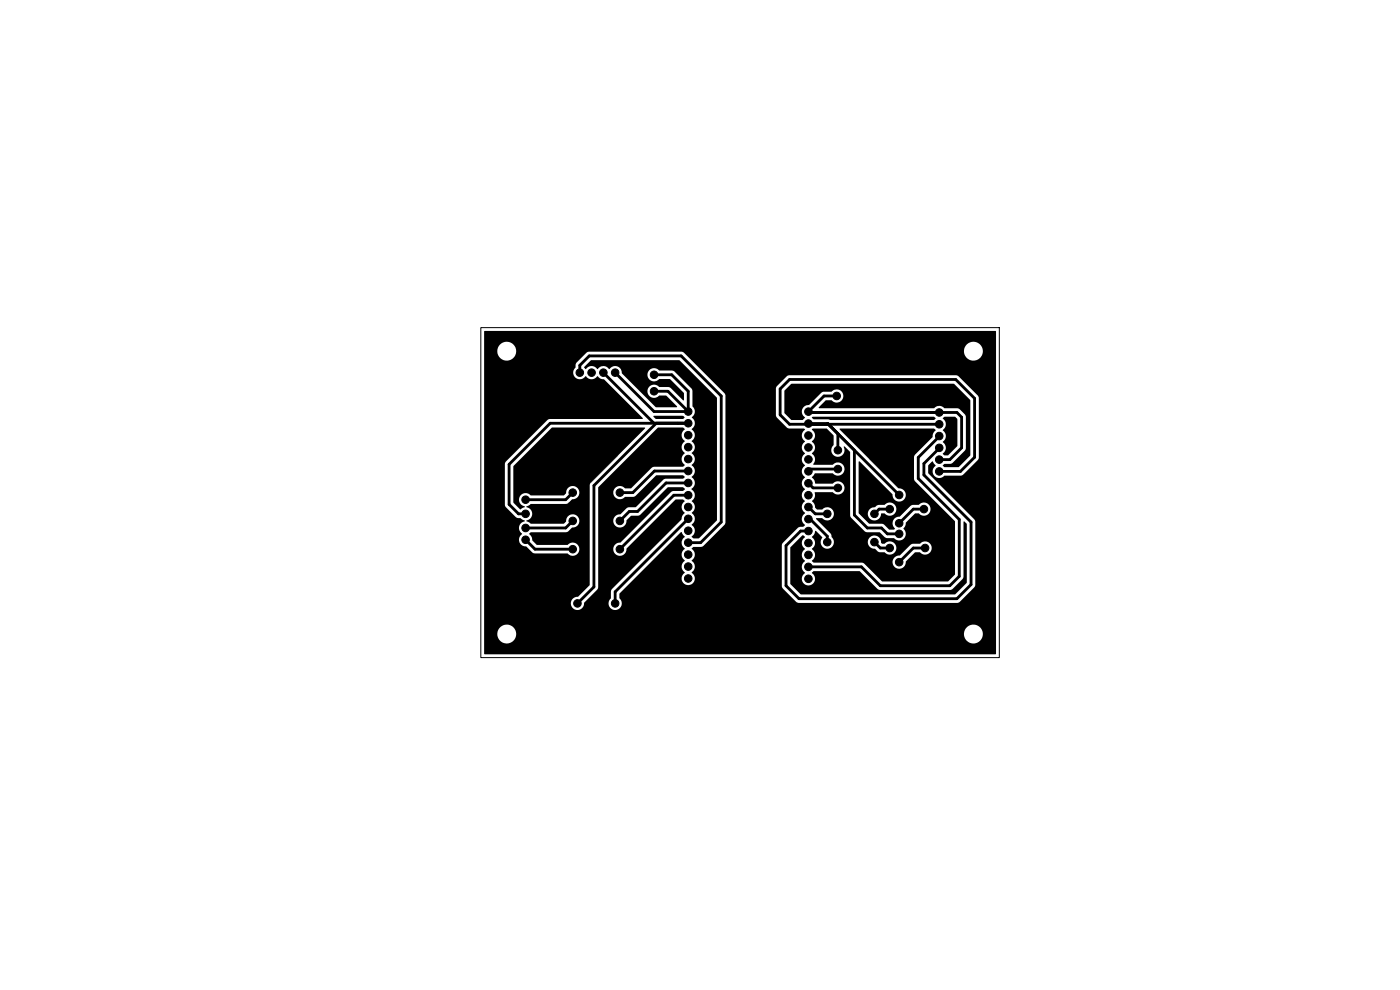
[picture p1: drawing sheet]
<svg xmlns="http://www.w3.org/2000/svg" width="297mm" height="210mm" viewBox="0 0 297 210" stroke-linecap="round" stroke-linejoin="round" font-family="sans-serif">
<path d="M102 69.5h110v70h-110z" fill="none" stroke="#000" stroke-width=".21"/>
<g fill="#000" stroke="#000" stroke-width=".21">
<circle cx="123" cy="79" r=".8"/>
<circle cx="125.5" cy="79" r=".8"/>
<circle cx="128" cy="79" r=".8"/>
<circle cx="130.5" cy="79" r=".8"/>
<circle cx="138.8" cy="79.5" r=".8"/>
<circle cx="138.8" cy="83" r=".8"/>
<circle cx="146" cy="92.3" r=".8"/>
<circle cx="146" cy="94.8" r=".8"/>
<circle cx="146" cy="87.3" r=".8"/>
<circle cx="146" cy="99.9" r=".8"/>
<circle cx="146" cy="89.8" r=".8"/>
<circle cx="146" cy="97.4" r=".8"/>
<circle cx="171.5" cy="97.4" r=".8"/>
<circle cx="171.5" cy="87.3" r=".8"/>
<circle cx="171.5" cy="100" r=".8"/>
<circle cx="171.5" cy="89.8" r=".8"/>
<circle cx="171.5" cy="94.9" r=".8"/>
<circle cx="171.5" cy="92.4" r=".8"/>
<circle cx="177.5" cy="84" r=".8"/>
<circle cx="177.8" cy="95.5" r=".8"/>
<circle cx="177.8" cy="99.5" r=".8"/>
<circle cx="199.3" cy="87.5" r=".8"/>
<circle cx="199.3" cy="92.5" r=".8"/>
<circle cx="199.3" cy="97.5" r=".8"/>
<circle cx="199.3" cy="90" r=".8"/>
<circle cx="199.3" cy="100" r=".8"/>
<circle cx="199.3" cy="95" r=".8"/>
<circle cx="111.5" cy="114.5" r=".8"/>
<circle cx="111.5" cy="112" r=".8"/>
<circle cx="111.5" cy="106" r=".8"/>
<circle cx="111.5" cy="109" r=".8"/>
<circle cx="121.5" cy="116.5" r=".8"/>
<circle cx="121.5" cy="110.5" r=".8"/>
<circle cx="121.5" cy="104.5" r=".8"/>
<circle cx="131.5" cy="116.5" r=".8"/>
<circle cx="131.5" cy="110.5" r=".8"/>
<circle cx="131.5" cy="104.5" r=".8"/>
<circle cx="146" cy="102.4" r=".8"/>
<circle cx="146" cy="112.6" r=".8"/>
<circle cx="146" cy="115.1" r=".8"/>
<circle cx="146" cy="107.5" r=".8"/>
<circle cx="146" cy="105" r=".8"/>
<circle cx="146" cy="110" r=".8"/>
<circle cx="146" cy="117.6" r=".8"/>
<circle cx="171.5" cy="117.7" r=".8"/>
<circle cx="171.5" cy="107.5" r=".8"/>
<circle cx="171.5" cy="110.1" r=".8"/>
<circle cx="171.5" cy="105" r=".8"/>
<circle cx="171.5" cy="115.2" r=".8"/>
<circle cx="171.5" cy="102.5" r=".8"/>
<circle cx="171.5" cy="112.6" r=".8"/>
<circle cx="175.5" cy="109" r=".8"/>
<circle cx="175.5" cy="115" r=".8"/>
<circle cx="177.8" cy="103.5" r=".8"/>
<circle cx="185.5" cy="109" r=".8"/>
<circle cx="185.5" cy="115" r=".8"/>
<circle cx="188.8" cy="116.2" r=".8"/>
<circle cx="188.8" cy="108" r=".8"/>
<circle cx="190.8" cy="113.2" r=".8"/>
<circle cx="190.8" cy="119.2" r=".8"/>
<circle cx="190.8" cy="105" r=".8"/>
<circle cx="190.8" cy="111" r=".8"/>
<circle cx="196" cy="108" r=".8"/>
<circle cx="196.3" cy="116.2" r=".8"/>
<circle cx="122.5" cy="128" r=".8"/>
<circle cx="130.5" cy="128" r=".8"/>
<circle cx="146" cy="122.7" r=".8"/>
<circle cx="146" cy="120.2" r=".8"/>
<circle cx="171.5" cy="120.2" r=".8"/>
<circle cx="171.5" cy="122.8" r=".8"/>
</g>
<g fill="none" stroke="#000" stroke-width=".6">
<path d="M123 79.1v-1.6l2-2h19.5l8.5 8.5v26.8l-4.4 4.3h-2.6M128 79.1l10.7 10.7M130.5 79.1l8.3 8.2h7.2M138.8 79.5h3.7l3.5 3.5v4.3M138.8 83h2.9l4.3 4.3M139.2 89.8l-13.2 13.2v21.5l-3.5 3.5M146 89.8h-29.3l-8.7 8.7v8.5l2 2h1.5M146 99.9h-7.2l-4.5 4.6h-2.8M171.5 89.9l-.1 .1h-3.9l-2-2v-5.5l2-2h35.3l4 4v12.5l-3 3h-4.5M171.5 89.9l.2 .1h27.6M171.5 89.9h4.1M175.6 89.9l15.2 15.1"/>
<path d="M175.6 89.9l-.1 .1M177.5 84h-2.7l-3.3 3.3 .2 .2h31.3l1 1v6.5l-2.5 2.5h-2.2M177.8 92v3.5M177.8 99.5h-5.8l-.5 .5M181.3 95.5v13.8l2.7 2.7h3l1.3 1.3h2.5M199.3 95l-3.3 3.3v2.5l10 10v13.2l-3 3h-33.5l-2.7-2.7v-8.5l3.1-3.1h1.6M199.3 92.5l-4.5 4.5v4.5l8.7 8.7v12.1l-2 2h-14.7l-4-4h-11.3M111.5 114.5l2 2h8M121.5 110.5l-1.5 1.5h-8.5M121.5 104.5l-1.5 1.5h-8.5M146 105.1h-3l-11.5 11.4M146 102.5h-4.7l-6 6h-1.8l-2 2"/>
<path d="M146 110.1l-15.5 15.5v2.4M171.5 110.1h.4l3.6 3.7v1.2M171.5 107.6l1.5 1.4h2.5M171.5 102.5l1 1h5.3M185.5 115l1.3 1.3h2M188.8 108h-2.3l-1 1M196 108h-2.2l-3 3M196.3 116.3h-2.5l-3 3"/>
</g>
<path d="M102.8 70.2h108.4l.1 4.2h-2.8v-.3a2 2 0 0 0-2.1-1.6 2 2 0 0 0-1.9 1.9h-95v-.3a2 2 0 0 0-3.3-1.2 2 2 0 0 0 .5 3.4 2 2 0 0 0 2.8-1.9h95v.2a2 2 0 0 0 2.1 1.9 2 2 0 0 0 1.9-2.1h2.8v10h-3.6l-.2-.5-4.2-4.1-.5-.2h-35.4l-.5 .2-2.2 2.3-.1 1.8h-10.7l-.2-.5-8.6-8.6-.5-.2h-19.7l-.5 .2-2.1 2.1-.2 1a1.46 1.46 0 0 0 0 2.2 1.46 1.46 0 0 0 2.2-.3 1.57 1.57 0 0 0 2.5 0 1.64 1.64 0 0 0 1.4 .7l8.2 8.3-19.8 .1-.5 .2-9 9.1v9.1l2.3 2.4 1 .2 .9 .6a1.53 1.53 0 0 0-1.2 1.2 1.53 1.53 0 0 0 .6 1.6 1.44 1.44 0 0 0-.5 1.7 1.44 1.44 0 0 0 1.5 .9l1.2 1.3 .5 .2h7a1.42 1.42 0 0 0 2.1 .1 1.42 1.42 0 0 0-.1-2.1 1.42 1.42 0 0 0-2 .2h-6.5l-1-1a1.54 1.54 0 0 0-.6-1.3l.3-.4h7.5l.5-.2 .7-.8a1.43 1.43 0 0 0 1.6-1.3 1.43 1.43 0 0 0-1.5-1.5 1.43 1.43 0 0 0-1.3 1.6l-.5 .4h-7l-.9-.6a1.49 1.49 0 0 0 1.2-1.5 1.49 1.49 0 0 0-1.2-1.5l.9-.6h7.5l.5-.2 .8-.8a1.42 1.42 0 0 0 1.5-1.4 1.42 1.42 0 0 0-1.5-1.4 1.42 1.42 0 0 0-1.3 1.6l-.5 .4h-7a1.44 1.44 0 0 0-2.3 .2 1.44 1.44 0 0 0 1 2.2l-.9 .6-1.5-1.5v-7.7l8.2-8.2 19.8 .1-11.8 11.9v21.4l-2.5 2.5a1.42 1.42 0 0 0-1.5 1.4 1.42 1.42 0 0 0 1.5 1.4 1.42 1.42 0 0 0 1.3-1.6l2.8-2.7 .2-.5v-21.3l12.7-12.6h5.3l.4 .4a1.53 1.53 0 0 0 0 2.5 1.52 1.52 0 0 0 0 2.6 1.53 1.53 0 0 0 0 2.5l-.4 .3-6.3 .1-4.7 4.5h-1.3a1.43 1.43 0 0 0-2-.1 1.43 1.43 0 0 0 0 2 1.43 1.43 0 0 0 2-.1h1.7l.5-.2 4.4-4.4h5.7l.4 .4-.4 .3-4 .2-6 5.9-1.8 .1-1.5 1.4a1.42 1.42 0 0 0-1.5 1.4 1.42 1.42 0 0 0 1.5 1.4 1.42 1.42 0 0 0 1.3-1.6l1-.9h1.4l.5-.2 5.9-5.8h3.2l.4 .3v.2l-.4 .2h-2l-.5 .3-10.7 10.7a1.43 1.43 0 0 0-1.6 1.3 1.43 1.43 0 0 0 1.5 1.5 1.43 1.43 0 0 0 1.3-1.6l10.4-10.3h1.6l.4 .3a1.6 1.6 0 0 0-.1 2.5l-.5 .7-.1 .7-14.8 14.8-.2 .5v1.4a1.42 1.42 0 0 0-.1 2.1 1.42 1.42 0 0 0 2.1-.1 1.42 1.42 0 0 0-.2-2v-1l13-13h.2l.7 .9a1.6 1.6 0 0 0 0 2.6 1.52 1.52 0 0 0 0 2.6 1.52 1.52 0 0 0 0 2.5 1.42 1.42 0 0 0-.4 2.1 1.42 1.42 0 0 0 2.2 0 1.42 1.42 0 0 0-.4-2.1 1.6 1.6 0 0 0 0-2.6 1.53 1.53 0 0 0 0-2.6l.4-.3h1.6l.5-.2 4.7-4.8v-27.1h10.7v4.2l.2 .5 2.3 2.2 3.4 .1 .3 .2a1.59 1.59 0 0 0 0 2.6 1.52 1.52 0 0 0 0 2.5 1.52 1.52 0 0 0 0 2.6 1.53 1.53 0 0 0 0 2.5 1.53 1.53 0 0 0 0 2.5 1.53 1.53 0 0 0-.1 2.5 1.53 1.53 0 0 0 .1 2.6 1.53 1.53 0 0 0 0 2.5l-.4 .3h-.6l-.5 .3-3.2 3.2-.2 .5v8.8l3.2 3.3h34.3l3.5-3.5v-13.6l-.2-.5-9.8-9.8v-1.7l.9-.8 .7 .9a1.43 1.43 0 0 0-.3 2.1 1.43 1.43 0 0 0 2.2 0l3.8-.1 3.4-3.4 .1-13h3.6v50h-2.8v-.3a2 2 0 0 0-2.1-1.6 2 2 0 0 0-1.9 1.9h-95v-.3a2 2 0 0 0-3.3-1.2 2 2 0 0 0 .5 3.4 2 2 0 0 0 2.8-1.9h95v.2a2 2 0 0 0 2.1 1.9 2 2 0 0 0 1.9-2.1h2.8l-.1 4.4h-108.4zM125.3 76.4h18.8l8 8v26l-3.8 3.8h-1.2l-.4-.4a1.53 1.53 0 0 0 0-2.5 1.54 1.54 0 0 0 .1-2.5 1.53 1.53 0 0 0 0-2.5 1.53 1.53 0 0 0-.1-2.6 1.54 1.54 0 0 0 0-2.6 1.54 1.54 0 0 0 0-2.5 1.53 1.53 0 0 0 0-2.5 1.53 1.53 0 0 0 0-2.6 1.53 1.53 0 0 0 0-2.5 1.54 1.54 0 0 0 .1-2.5 1.48 1.48 0 0 0 .1-2.3v-3.3l-.2-.5-3.8-3.7-3-.1a1.42 1.42 0 0 0-2.1-.1 1.42 1.42 0 0 0 0 2.1 1.42 1.42 0 0 0 2.1-.2h2.3l2.9 3v1.5h-.2l-2.8-2.7-2.2-.1a1.42 1.42 0 0 0-2.1-.1 1.42 1.42 0 0 0 0 2.1 1.42 1.42 0 0 0 2.1-.2h1.5l2.2 2.4-4.5 .1-7.2-7.2a1.49 1.49 0 0 0-1-1.5 1.49 1.49 0 0 0-1.7 .6 1.55 1.55 0 0 0-2.5 0 1.55 1.55 0 0 0-2.5 0l-.3-.5zM138.7 88.2h6.2l.3 .3-.3 .4h-5.7l-.6-.5zM167.8 81.4h34.6l3.5 3.5-.1 11.7-2.5 2.5h-2.9l-.4-.4 .4-.3h1.2l.5-.2 2.7-2.8 .1-7.2-1.6-1.6h-2.9a1.52 1.52 0 0 0-2.3 0l-24.4-.1 1.5-1.6h1.2a1.43 1.43 0 0 0 2.1 .1 1.43 1.43 0 0 0 0-2 1.43 1.43 0 0 0-2.1 .1l-2 .1-2.7 2.7a1.49 1.49 0 0 0-1.5 1 1.49 1.49 0 0 0 .6 1.7l-.5 .5h-2.4l-1.5-1.5v-4.7zM172.3 88.5l25.8-.1 .4 .3-.4 .4h-22l-.4-.2h-3.1l-.3-.2zM172.3 91l.2-.1h2.9l1.4 1.5v2a1.43 1.43 0 0 0-.1 1.9 1.43 1.43 0 0 0 1.9 .4 1.43 1.43 0 0 0 .4-2h.2l1.2 1.2 .1 13.8 3.1 3.1 3 .1 1.4 1.2 1.6 .1a1.44 1.44 0 0 0 2.2 0 1.44 1.44 0 0 0-.1-2.1l.4-.6 .1-.7 1.9-1.9h.8a1.43 1.43 0 0 0 2.1 .1 1.43 1.43 0 0 0 0-2 1.43 1.43 0 0 0-2.1 .1h-1.4l-.9 .8h-2.4l-.1-.2a1.45 1.45 0 0 0-2.5-.6h-1.4l-.6 .5a1.43 1.43 0 0 0-1.5 1.4 1.43 1.43 0 0 0 1.5 1.4 1.43 1.43 0 0 0 1.4-1.5h.6a1.43 1.43 0 0 0 1.7 .4 1.43 1.43 0 0 0 .9-1.4h2.4l-1.7 1.7a1.47 1.47 0 0 0-1.5 .9 1.47 1.47 0 0 0 .4 1.7l-.2 .1h-.9l-1.1-1-.5-.2h-2.7l-2.2-2.2v-11h.2l6.9 6.9a1.43 1.43 0 0 0 1.4 1.6 1.43 1.43 0 0 0 1.5-1.5 1.43 1.43 0 0 0-1.6-1.3l-12.5-12.6 20-.1 .4 .3a1.88 1.88 0 0 0-.7 1.6l-3.8 3.8-.1 5.2 8.7 8.8v5.5h-4.9a1.44 1.44 0 0 0-1.1-1.2 1.44 1.44 0 0 0-1.5 .4l-1.6 .1-.9 .7h-2.5a1.44 1.44 0 0 0-1-1.2 1.44 1.44 0 0 0-1.5 .4h-.4l-.3-.1a1.43 1.43 0 0 0-1.3-1.6 1.43 1.43 0 0 0-1.5 1.5 1.43 1.43 0 0 0 1.6 1.3l.8 .7 1.1 .1a1.42 1.42 0 0 0 1.7 .4 1.42 1.42 0 0 0 .9-1.5h2.4l-1.7 1.7a1.42 1.42 0 0 0-1.5 1.4 1.42 1.42 0 0 0 1.4 1.5 1.42 1.42 0 0 0 1.4-1.6l1.9-1.9h1a1.44 1.44 0 0 0 1.7 .4 1.44 1.44 0 0 0 .9-1.5h4.9v5.8l-1.5 1.4h-13.9l-4.2-3.9-10.4-.1-.4-.3a1.59 1.59 0 0 0 0-2.6 1.53 1.53 0 0 0 0-2.5l.5-.5 .4-.8 1.3 1.3a1.51 1.51 0 0 0-.1 1.7 1.51 1.51 0 0 0 1.5 .8 1.44 1.44 0 0 0 .6-2.5l-.2-.7-3.1-3.2 .1-.1h1.2a1.42 1.42 0 0 0 2.1 .1 1.42 1.42 0 0 0-.1-2.1 1.42 1.42 0 0 0-2 .2h-1l-.5-.5a1.54 1.54 0 0 0-.6-1.3 1.84 1.84 0 0 0 .6-1.9h3.7a1.43 1.43 0 0 0 2.1 .1 1.43 1.43 0 0 0 0-2 1.43 1.43 0 0 0-2.1 .1h-3.6l-.1-.1a1.55 1.55 0 0 0-.7-1.2l.7-.9h3.7a1.42 1.42 0 0 0 2.1 .1 1.42 1.42 0 0 0 0-2.1 1.42 1.42 0 0 0-2.1 .2l-4.1-.1a1.64 1.64 0 0 0-.3-2.4 1.54 1.54 0 0 0 0-2.5 1.54 1.54 0 0 0 0-2.5zM200.1 88.6l.3-.2h2.2l.5 .5v5.7l-2 2h-.7l-.4-.3a1.6 1.6 0 0 0 0-2.6 1.53 1.53 0 0 0 0-2.5 1.53 1.53 0 0 0 0-2.5zM167.7 116.1l2.5-2.5h.2l.4 .3a1.6 1.6 0 0 0 0 2.6 1.53 1.53 0 0 0 0 2.5 1.53 1.53 0 0 0 0 2.6 1.42 1.42 0 0 0-.4 2.1 1.42 1.42 0 0 0 2.2 0 1.42 1.42 0 0 0-.4-2.2l.4-.3h9.8l3.8 3.7 .5 .3 15.1-.1 2.6-2.6v-11.9h.2l.5 .5v12.5l-2.5 2.5h-32.7l-2.2-2.3z" fill="#000"/>
</svg>
